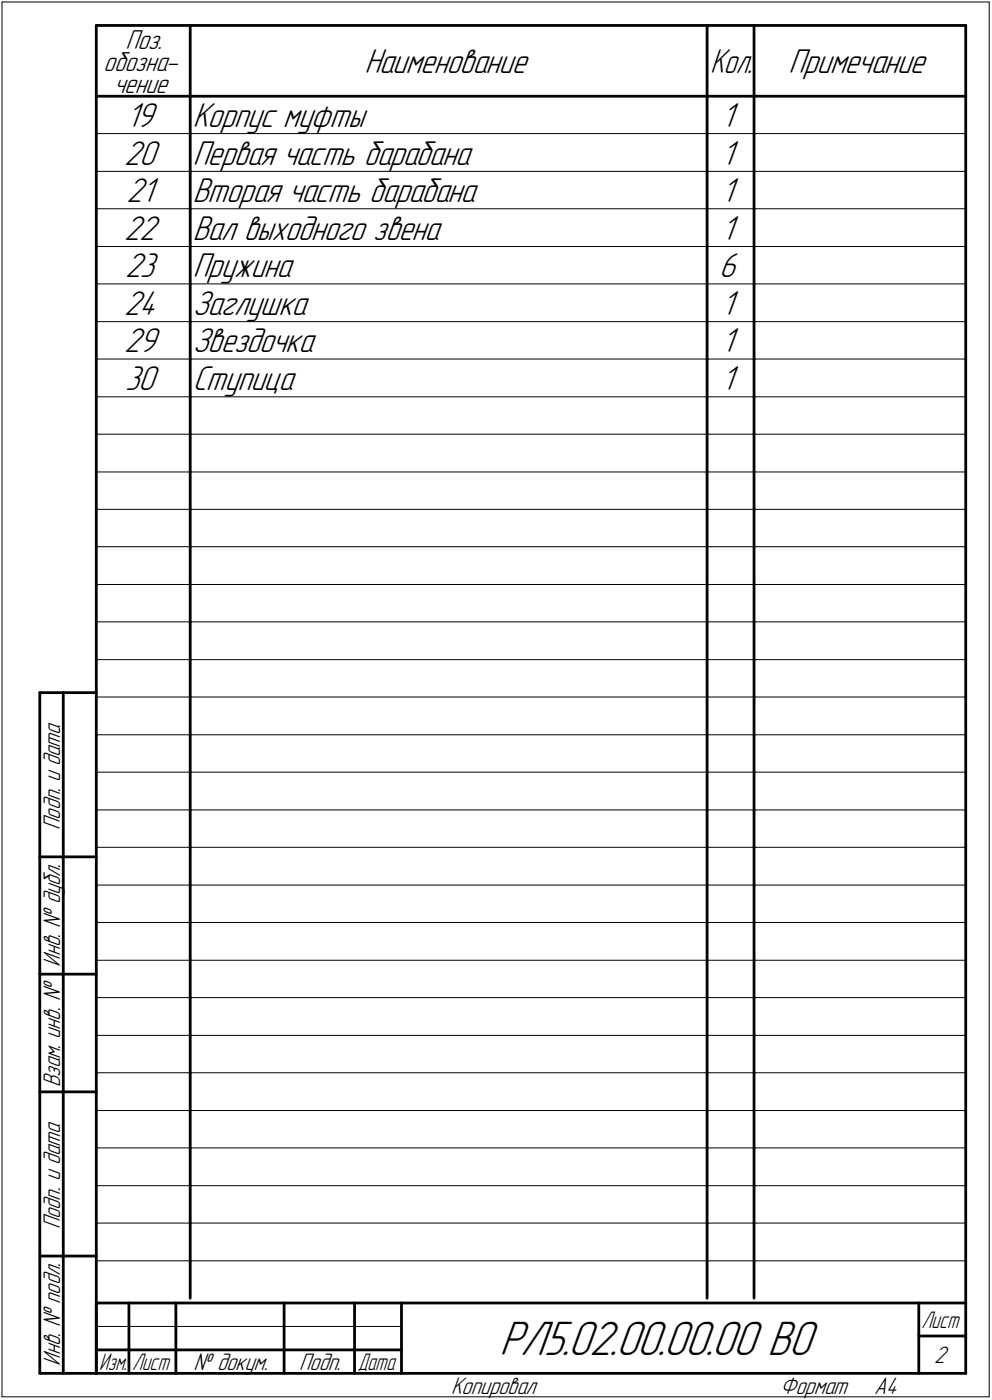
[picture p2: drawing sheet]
<svg xmlns="http://www.w3.org/2000/svg" width="211mm" height="298mm" viewBox="0 0 211 298" stroke-linecap="round" stroke-linejoin="round" font-family="sans-serif">
<defs><g id="words">
<text font-size="10.9" x="106.3" y="288.5">РЛ5.02.00.00.00 ВО</text>
<g font-size="7.8">
<text x="77.5" y="15.5">Наименование</text>
<text x="167.8" y="15.5">Примечание</text>
<text x="26.9" y="27">19</text>
<text x="41" y="27">Корпус муфты</text>
<text x="153.5" y="27">1</text>
<text x="26.4" y="35">20</text>
<text x="41" y="35">Первая часть барабана</text>
<text x="153.5" y="35">1</text>
<text x="26.9" y="43">21</text>
<text x="41" y="43">Вторая часть барабана</text>
<text x="153.5" y="43">1</text>
<text x="26.4" y="51">22</text>
<text x="41" y="51">Вал выходного звена</text>
<text x="153.5" y="51">1</text>
<text x="26.6" y="59">23</text>
<text x="41" y="59">Пружина</text>
<text x="153" y="59">6</text>
<text x="26.4" y="67">24</text>
<text x="41" y="67">Заглушка</text>
<text x="153.5" y="67">1</text>
<text x="26.4" y="75">29</text>
<text x="41" y="75">Звездочка</text>
<text x="153.5" y="75">1</text>
<text x="26.6" y="83">30</text>
<text x="41" y="83">Ступица</text>
<text x="153.5" y="83">1</text>
</g>
<text font-size="7.7" x="151.1" y="15.5">Кол.</text>
<g font-size="6.2">
<text x="26.7" y="10.5">Поз.</text>
<text x="22" y="15.1">обозна-</text>
<text x="24.2" y="19.8">чение</text>
</g>
<g font-size="5.4">
<text x="12.8" y="176.7" transform="rotate(-90 12.8 176.7)">Подп. и дата</text>
<text x="12.8" y="205.8" transform="rotate(-90 12.8 205.8)">Инв. ! дубл.</text>
<text x="12.8" y="231.6" transform="rotate(-90 12.8 231.6)">Взам. инв. !</text>
<text x="12.8" y="261.7" transform="rotate(-90 12.8 261.7)">Подп. и дата</text>
<text x="12.8" y="290.8" transform="rotate(-90 12.8 290.8)">Инв. ! подл.</text>
<text x="41.2" y="291.8">! докум.</text>
<text x="63.6" y="291.8">Подп.</text>
<text x="198.8" y="290.3">2</text>
<text x="96" y="296.8">Копировал</text>
<text x="166" y="296.8">Формат</text>
<text x="186" y="296.8">A4</text>
</g>
<g font-size="5.3">
<text x="196.1" y="282.8">Лист</text>
<text x="21.1" y="291.8">Изм.</text>
<text x="28.1" y="291.8">Лист</text>
<text x="76.1" y="291.8">Дата</text>
</g>
</g></defs>
<g fill="none" stroke="#000" stroke-width=".21">
<path d="M.4 .4h210.1zM.4 .4v297zM210.5 .4v297zM20.5 28.4h20zM20.5 36.5h20zM40.5 28.4h110zM40.5 36.5h110zM150.5 28.4h9.9zM150.5 36.5h9.9zM160.4 28.4h45.1zM160.4 36.5h45.1zM20.5 44.4h20z"/>
<path d="M20.5 52.5h20zM40.5 44.4h110zM40.5 52.5h110zM150.5 44.4h9.9zM150.5 52.5h9.9zM160.4 44.4h45.1zM160.4 52.5h45.1zM20.5 60.5h20zM20.5 68.5h20zM20.5 76.5h20zM40.5 60.5h110zM40.5 68.5h110z"/>
<path d="M40.5 76.5h110zM150.5 60.5h9.9zM150.5 68.5h9.9zM150.5 76.5h9.9zM160.4 60.5h45.1zM160.4 68.5h45.1zM160.4 76.5h45.1zM20.5 84.5h20zM20.5 92.5h20zM40.5 84.5h110zM40.5 92.5h110zM150.5 84.5h9.9z"/>
<path d="M150.5 92.5h9.9zM160.4 84.5h45.1zM160.4 92.5h45.1zM20.5 100.5h20zM20.5 108.5h20zM20.5 116.4h20zM40.5 100.5h110zM40.5 108.5h110zM40.5 116.4h110zM150.5 100.5h9.9zM150.5 108.5h9.9zM150.5 116.4h9.9z"/>
<path d="M160.4 100.5h45.1zM160.4 108.5h45.1zM160.4 116.4h45.1zM20.5 124.5h20zM20.5 132.4h20zM40.5 124.5h110zM40.5 132.4h110zM150.5 124.5h9.9zM150.5 132.4h9.9zM160.4 124.5h45.1zM160.4 132.4h45.1zM20.5 140.5h20z"/>
<path d="M20.5 148.4h20zM20.5 156.5h20zM40.5 140.5h110zM40.5 148.4h110zM40.5 156.5h110zM150.5 140.5h9.9zM150.5 148.4h9.9zM150.5 156.5h9.9zM160.4 140.5h45.1zM160.4 148.4h45.1zM160.4 156.5h45.1zM20.5 164.4h20z"/>
<path d="M20.5 172.5h20zM40.5 164.4h110zM40.5 172.5h110zM150.5 164.4h9.9zM150.5 172.5h9.9zM160.4 164.4h45.1zM160.4 172.5h45.1zM20.5 180.4h20zM20.5 188.5h20zM20.5 196.4h20zM40.5 180.4h110zM40.5 188.5h110z"/>
<path d="M40.5 196.4h110zM150.5 180.4h9.9zM150.5 188.5h9.9zM150.5 196.4h9.9zM160.4 180.4h45.1zM160.4 188.5h45.1zM160.4 196.4h45.1zM20.5 204.5h20zM20.5 212.4h20zM40.5 204.5h110zM40.5 212.4h110zM150.5 204.5h9.9z"/>
<path d="M150.5 212.4h9.9zM160.4 204.5h45.1zM160.4 212.4h45.1zM20.5 220.5h20zM20.5 228.4h20zM20.5 236.5h20zM40.5 220.5h110zM40.5 228.4h110zM40.5 236.5h110zM150.5 220.5h9.9zM150.5 228.4h9.9zM150.5 236.5h9.9z"/>
<path d="M160.4 220.5h45.1zM160.4 228.4h45.1zM160.4 236.5h45.1zM20.5 244.4h20zM20.5 252.5h20zM40.5 244.4h110zM40.5 252.5h110zM150.5 244.4h9.9zM150.5 252.5h9.9zM160.4 244.4h45.1zM160.4 252.5h45.1zM20.5 260.4h20z"/>
<path d="M20.5 268.5h20zM40.5 260.4h110zM40.5 268.5h110zM150.5 260.4h9.9zM150.5 268.5h9.9zM160.4 260.4h45.1zM160.4 268.5h45.1zM.4 297.4h210.1zM20.5 282.4h64.9z"/>
</g>
<g fill="none" stroke="#000" stroke-width=".59">
<path d="M20.5 5.4h185zM20.5 5.4v287zM40.5 5.4v15.1zM150.5 5.4v15.1zM160.4 5.4v15.1zM205.5 5.4v287zM20.5 20.5h185zM40.5 20.5v7.9zM40.5 28.4v8.1zM40.5 36.5v7.9zM150.5 20.5v7.9zM150.5 28.4v8.1z"/>
<path d="M150.5 36.5v7.9zM160.4 20.5v7.9zM160.4 28.4v8.1zM160.4 36.5v7.9zM40.5 44.4v8.1zM40.5 52.5v8zM150.5 44.4v8.1zM150.5 52.5v8zM160.4 44.4v8.1zM160.4 52.5v8zM40.5 60.5v8zM40.5 68.5v8z"/>
<path d="M40.5 76.5v8zM150.5 60.5v8zM150.5 68.5v8zM150.5 76.5v8zM160.4 60.5v8zM160.4 68.5v8zM160.4 76.5v8zM40.5 84.5v8zM40.5 92.5v8zM150.5 84.5v8zM150.5 92.5v8zM160.4 84.5v8z"/>
<path d="M160.4 92.5v8zM40.5 100.5v8zM40.5 108.5v7.9zM40.5 116.4v8.1zM150.5 100.5v8zM150.5 108.5v7.9zM150.5 116.4v8.1zM160.4 100.5v8zM160.4 108.5v7.9zM160.4 116.4v8.1zM40.5 124.5v7.9zM40.5 132.4v8.1z"/>
<path d="M150.5 124.5v7.9zM150.5 132.4v8.1zM160.4 124.5v7.9zM160.4 132.4v8.1zM8.5 147.5v144.9zM8.5 147.5h12zM13.5 147.5v144.9zM40.5 140.5v7.9zM40.5 148.4v8.1zM40.5 156.5v7.9zM150.5 140.5v7.9zM150.5 148.4v8.1z"/>
<path d="M150.5 156.5v7.9zM160.4 140.5v7.9zM160.4 148.4v8.1zM160.4 156.5v7.9zM40.5 164.4v8.1zM40.5 172.5v7.9zM150.5 164.4v8.1zM150.5 172.5v7.9zM160.4 164.4v8.1zM160.4 172.5v7.9zM8.5 182.5h12zM40.5 180.4v8.1z"/>
<path d="M40.5 188.5v7.9zM40.5 196.4v8.1zM150.5 180.4v8.1zM150.5 188.5v7.9zM150.5 196.4v8.1zM160.4 180.4v8.1zM160.4 188.5v7.9zM160.4 196.4v8.1zM8.5 207.4h12zM40.5 204.5v7.9zM40.5 212.4v8.1zM150.5 204.5v7.9z"/>
<path d="M150.5 212.4v8.1zM160.4 204.5v7.9zM160.4 212.4v8.1zM8.5 232.5h12zM40.5 220.5v7.9zM40.5 228.4v8.1zM40.5 236.5v7.9zM150.5 220.5v7.9zM150.5 228.4v8.1zM150.5 236.5v7.9zM160.4 220.5v7.9zM160.4 228.4v8.1z"/>
<path d="M160.4 236.5v7.9zM40.5 244.4v8.1zM40.5 252.5v7.9zM150.5 244.4v8.1zM150.5 252.5v7.9zM160.4 244.4v8.1zM160.4 252.5v7.9zM8.5 267.5h12zM20.5 277.5h185zM20.5 277.5v14.9zM27.4 277.5v14.9zM37.4 277.5v14.9z"/>
<path d="M40.5 260.4v8.1zM40.5 268.5v7.9zM60.5 277.5v14.9zM75.4 277.5v14.9zM85.4 277.5v14.9zM150.5 260.4v8.1zM150.5 268.5v7.9zM160.4 260.4v8.1zM160.4 268.5v7.9zM195.5 277.5v14.9zM8.5 292.4h12zM20.5 292.4h185z"/>
<path d="M20.5 287.4h6.9zM27.4 287.4h10zM37.4 287.4h23.1zM60.5 287.4h14.9zM75.4 287.4h10zM195.5 284.5h10z"/>
</g>
<use href="#words"/>
</svg>
